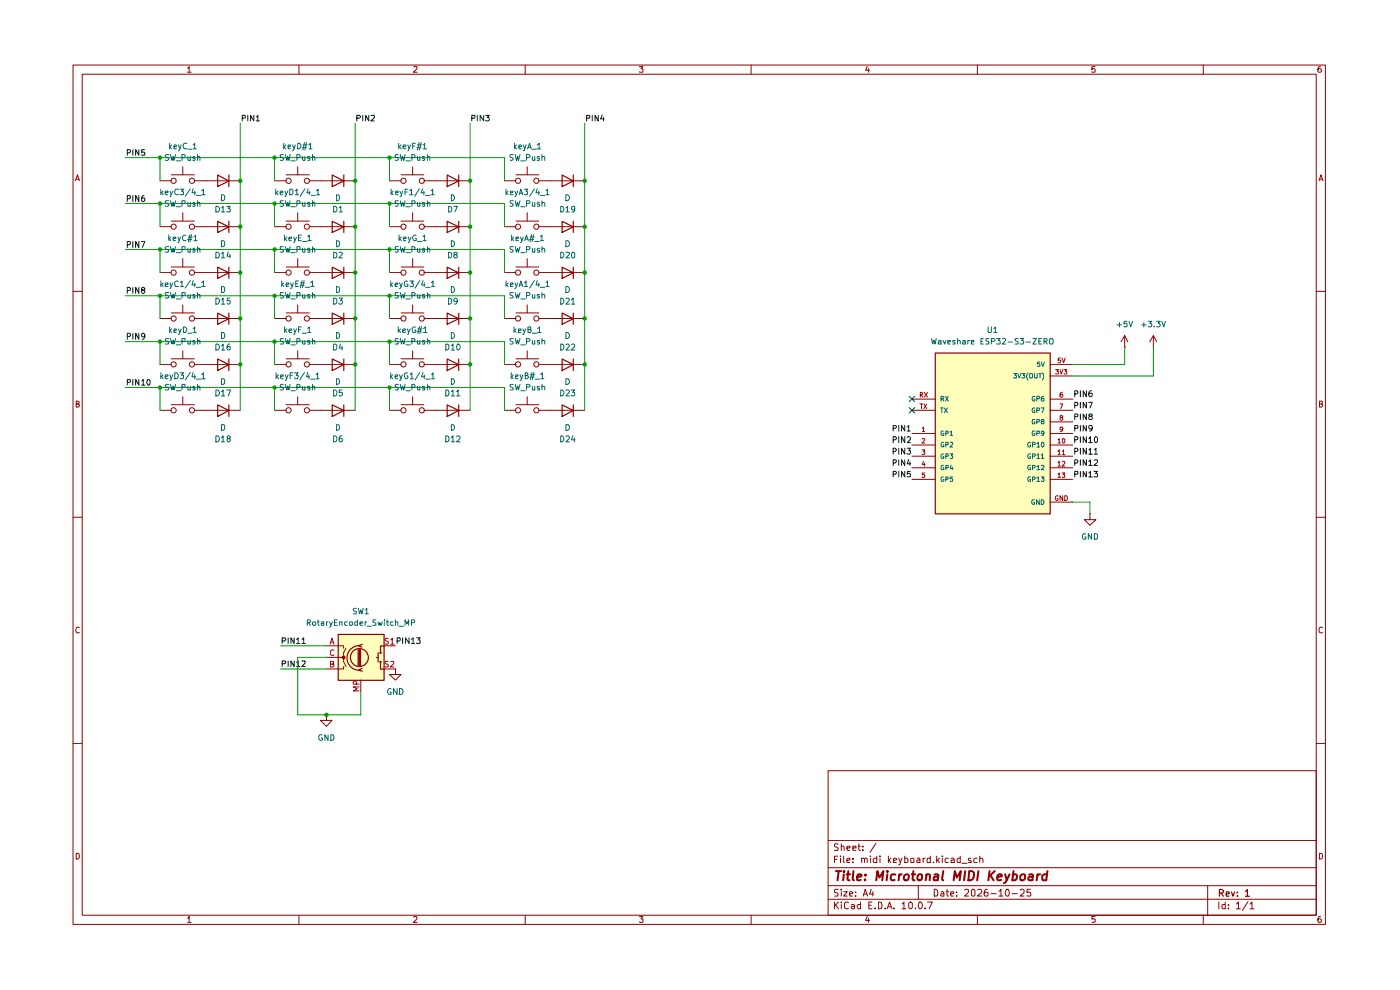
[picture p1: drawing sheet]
<svg xmlns="http://www.w3.org/2000/svg" width="297mm" height="210mm" viewBox="0 0 297 210" stroke-linecap="round" stroke-linejoin="round" font-family="sans-serif">
<g fill="none" stroke="#910000" stroke-width=".21">
<path d="M15.5 13.8h265.7v182.3h-265.7zM17.4 15.7h261.8v178.4h-261.8zM39.8 14.5l.3-.4v1.2M39.8 15.3h.8M63.4 13.8v1.9M87.8 14.2l.6-.1 .1 .4-.8 .8h.8M111.4 13.8v1.9M135.6 14.1h.8l-.4 .5 .4 .1v.5h-.8M159.3 13.8v1.9M184 14.1l-.4 .8h.9M184.2 14.6v.7M207.3 13.8v1.9"/>
<path d="M232.3 14.1h-.7v.6l.2-.1 .5 .1-.1 .6-.6-.1M255.3 13.8v1.9M280.2 14.1l-.5 .1a.94 .94 0 0 0 0 1.1h.5l.1-.1v-.4l-.2-.2h-.3l-.2 .2M16 38.4l.4-1.3 .4 1.3M16.2 38h.6M279.8 38.4l.4-1.3 .5 1.3M279.9 38h.6M15.5 61.8h1.9M279.2 61.8h2M16.2 85.7l.6-.1v-.4l-.6-.1v1.3h.4l.2-.5-.3-.2M279.9 85.7l.6-.1v-.4l-.6-.1v1.3l.6-.1 .1-.4-.3-.2M15.5 109.7h1.9"/>
<path d="M279.2 109.7h2M16.8 133.2l-.2-.2a.65 .65 0 0 0-.5 .6 .65 .65 0 0 0 .5 .7l.2-.1M280.6 133.2l-.3-.2a.65 .65 0 0 0-.5 .6 .65 .65 0 0 0 .5 .7l.3-.1M15.5 157.7h1.9M279.2 157.7h2M175.7 163.5h103.5v30.6h-103.5zM175.7 178.3h103.5M177.8 179.1l-.5-.1-.3 .2v.3l.8 .5-.3 .4-.5-.1M178.5 179.6l.5-.1 .1 .9M178.5 179v1.4M179.7 179.9l.6-.1v-.3h-.6v.2v.6h.6M180.9 179.9l.7-.1-.1-.3h-.6v.8h.6"/>
<path d="M182 179.5h.5M182.2 179v1.2l.3 .2M183 179.5v.2M185.8 178.9l-1.2 1.9M16.2 181a.66 .66 0 0 1 .6 .4 .66 .66 0 0 1-.2 .8h-.4zM39.8 194.8l.3-.4v1.3M39.8 195.7h.8M63.4 194.1v2M87.8 194.6l.4-.2 .3 .4-.8 .9h.8M111.4 194.1v2M135.6 194.4h.8l-.4 .5 .4 .1v.6h-.8M159.3 194.1v2"/>
<path d="M175.7 190.8h103.5M175.7 187.9h103.5M175.7 184.1h103.5M177 191.3v1.5M177 182.3h.5M177.3 191.9l.6 .9M177.7 181.6h-.7v1.4M177.8 188.7h-.7v.6a.53 .53 0 0 1 .6 .2 .53 .53 0 0 1 0 .6h-.7M177.9 191.3l-.9 .9M178.3 181.6v.1M178.3 182v1M178.5 191.3v.2"/>
<path d="M178.5 188.6v.2M178.5 189.1v1M178.5 191.9v.9M179 189.1h.7l-.7 1h.7M179 181.6v1.2l.2 .2M179.7 182.5l.6-.1-.1-.4-.5 .1v.7v.2h.6M180 191.5l-.4-.2-.4 .4v.9l.4 .2 .4-.2M180.3 189.7l.6-.2-.1-.3h-.5v.9h.5M180.6 191.9h.4l.3 .1v.8M180.9 182.9v.1M180.9 182.1v.2M181.3 192.2l-.7 .1v.4h.7"/>
<path d="M181.5 190v.1M181.5 189.2v.1M182.5 191.9h-.4l-.2 .2v.4l.2 .3 .4-.1M182.5 191.3v1.5M182.8 182.2v-.1a.36 .36 0 0 1 .6 .2v.7M182.8 182v1M183 180.3v.1M183.1 190.1l.5-1.5 .5 1.5M183.2 189.7h.7M183.4 182.3l.2-.3 .3 .1 .1 .9M184 194.4l-.4 .8h.9M184.2 194.8v.9"/>
<path d="M184.3 192h.5M184.7 181.6v.1M184.7 182v1M184.8 188.6l-.3 1.1h.8M185 191.3h-.7v1.5h.7M185.2 189.1v1M185.7 192.6v.2M186 181.6v1.4h-.6l-.2-.7a.52 .52 0 0 1 .8-.2M186.3 191.3l.7 .2v1.1l-.3 .2h-.4zM186.7 181.6v.1M186.7 182v1M187.8 192.6v.2"/>
<path d="M188.2 192.8l.5-1.5 .5 1.5M188.4 192.4h.7M188.5 181.6v1.4M188.5 182.5l.5 .5M189 182l-.5 .6M189.6 182.5l.6-.1v-.3h-.6v.9h.6M189.7 192.6v.2M190.7 182l.3 1M191.3 191.8l.5-.5v1.5M191.3 182l-.4 1.4-.2 .1M191.3 192.8h.9M191.9 181.6v1.4h.5l.2-.7-.2-.3-.5 .1"/>
<path d="M192.8 191.6l.3-.3 .4 .3v.9l-.3 .3-.4-.3zM193.2 182.2l.3-.2 .4 .2-.1 .8-.6-.1zM194.2 192.6v.2M194.6 182.1l.4-.1 .2 .3v.7h-.6l-.1-.4 .7-.2M194.8 187.9v2.9M195 191.4l.2-.1a.76 .76 0 0 1 .5 .8 .76 .76 0 0 1-.5 .7 .97 .97 0 0 1-.2-1.4zM195.8 182v1M196.3 192.6v.2M196.3 182l-.5 .3M196.8 191.3h1l-.7 1.5M197.4 181.6v1.4h-.6v-.9h.6M198 182.9v.1"/>
<path d="M198.2 188.6a.8 .8 0 0 1 .8 .6 .8 .8 0 0 1-.3 .9h-.5zM198.7 181.6v1.4M198.9 182.5l.4 .5M199.3 182l-.6 .6M199.6 189.2l.4-.1 .2 .2v.8h-.6v-.4l.6-.2M199.9 181.6v.1M199.9 182v1M200.7 189.1h.5M200.9 188.6v1.3l.1 .2h.2M201.2 182.1l-.5-.1-.2 .3 .1 .6 .6 .1M201.7 189.7l.7-.2-.2-.4h-.4l-.1 .2v.6l.1 .2h.5M201.8 182.1l.4-.1 .2 .3v.7h-.6v-.5l.6-.1"/>
<path d="M202.9 190v.1M202.9 189.2v.1M203.7 181.6v1.4h-.5l-.2-.7 .3-.3 .4 .1M204 183.1h1.1M204.6 188.8l.6-.2 .3 .4-.1 .3-.8 .8h.9M206 182.1a.36 .36 0 0 0-.6 .2l.7 .4-.1 .3h-.6M206.2 188.8l.3-.2 .3 .4v.8l-.1 .3h-.5l-.1-.3zM207.3 182.1l-.5-.1-.2 .3 .2 .7h.5M207.3 194.1v2M207.4 188.8l.2-.2h.3l.4 .5-.1 .2-.9 .8h1M207.9 182.2v-.1a.36 .36 0 0 1 .6 .2v.7M207.9 181.6v1.4"/>
<path d="M209.5 188.6l-.5 .2-.2 1 .2 .3 .5-.1v-.7l-.5-.1-.2 .3M210.2 189.6h1.1M211.9 189.1l.4-.5v1.5M211.9 190.1h.9M213.6 188.6a.89 .89 0 0 1 .3 1.5h-.4l-.2-.5 .1-.6zM214.7 189.6h1.1M216.5 188.8l.2-.2 .5 .1 .1 .6-.9 .8h.9M218.6 188.6h-.7l-.1 .7h.8v.7h-.8M232.3 194.4h-.7v.6h.7v.6h-.7M255.3 194.1v2M256.2 187.9v6.2M258.6 191.3v1.5"/>
<path d="M259.9 191.9h-.7v.7l.3 .2 .4-.1M259.9 191.3v1.5M260.6 192.6v.2M260.6 191.9v.1M262.3 191.8l.4-.5v1.5M262.3 192.8h.8M264.7 191.3l-1.1 1.8M265.2 191.8l.4-.5v1.5M265.2 192.8h.8M279.9 181a.66 .66 0 0 1 .7 .4 .66 .66 0 0 1-.3 .8h-.4zM280.2 194.4a.72 .72 0 0 0-.6 .5 .72 .72 0 0 0 .2 .8l.4-.1a.42 .42 0 0 0 0-.6 .42 .42 0 0 0-.5 0l-.1 .2"/>
</g>
<path d="M258.7 189.4h.8v-.5l-.2-.2h-.6v1.4M259 189.4l.5 .7M260.1 189.7l.7-.2-.1-.2h-.6v.7h.6M261.2 189.2l.4 .9 .3-.9M262.5 190v.1M262.5 189.3v.1M264.2 189.1l.4-.4v1.4M264.2 190.1h.8" fill="none" stroke="#910000" stroke-width=".25"/>
<g fill="none" stroke="#910000" stroke-width=".42">
<path d="M177.3 184.8h1.1M177.9 184.8l-.2 1.9M179 185.5l-.1 1.2M179.1 184.8l-.2 .1 .1 .1 .1-.2-.1 .2M179.6 185.5h.8M180 184.8l-.2 1.7 .4 .2M181.1 184.8l-.2 1.7 .2 .2M181.8 186.1l.9-.2v-.4h-.5l-.3 .2-.1 .9h.8M183.5 186.6v.1M183.6 185.5v.2M185.9 186.7l.2-1.9 .5 1.3 .8-1.3-.2 1.9M188.3 184.8v.2"/>
<path d="M188.3 185.5l-.2 1.2M189.9 185.5h-.7l-.3 .8 .4 .4 .5-.1M190.8 185.5l-.2 1.2M191.3 185.5l-.6 .3M191.8 185.8l.4-.3h.5l.1 .3-.1 .5a.52 .52 0 0 1-.5 .4 .52 .52 0 0 1-.5-.4zM193.4 185.5h.8M193.8 184.8l-.2 1.7 .4 .2M194.8 185.6l.2-.1 .6 .1v.7l-.4 .4a.46 .46 0 0 1-.6-.4zM196.5 185.6l.3-.1h.4v1.2M196.6 185.5l-.2 1.2M198.2 185.5h.8l-.1 1.2M199 185.9l-.8 .2-.1 .1v.4h.8"/>
<path d="M200.1 184.8l-.2 1.7 .2 .2M202.3 186.7l.3-1.9 .4 1.3 .8-1.3-.2 1.9M204.8 184.8l-.3 1.9M205.6 184.8l.8 .1a1.13 1.13 0 0 1 .1 1.2 1.13 1.13 0 0 1-1.1 .6zM207.6 184.8l-.3 1.9M209.9 184.8l-.2 1.9M210.1 185.6l.7 1.1M211 184.8l-1.2 1.1M211.6 186.1l1-.2-.1-.4a.6 .6 0 0 0-.9 .2v.9h.8M213.2 185.5l.4 1.2M214.2 185.5l-.9 1.7-.3 .1M214.8 185.5a.6 .6 0 0 1 1 .3l-.2 .8-.3 .1-.5-.1"/>
<path d="M215 184.8l-.2 1.9M216.4 185.8a.63 .63 0 0 1 1.1-.2v.7a.6 .6 0 0 1-1.1 .3zM218.3 185.5h.8l-.1 1.2M219.2 185.9l-.7 .1-.4 .2v.3l.3 .2 .7-.1M220.1 185.5l-.2 1.2M220.7 185.5h-.4l-.2 .3M222.1 185.5a.72 .72 0 0 0-1 .3l.1 .8h.8M222.2 184.8l-.2 1.9"/>
</g>
<g fill="#ffb">
<path d="M71.7 134.5h9.7v9.8h-9.7z"/>
<path d="M198.4 74.8h24.4v34.2h-24.4z"/>
</g>
<g fill="none" stroke="#910000" stroke-width=".21">
<path d="M58.2 67.6h2.5M58.2 77.3h2.5M60.7 66.4h4.9M60.7 76.1h4.9M63.2 64.7v1.7M63.2 74.4v1.7M65.6 67.6h9.8M65.6 77.3h2.4M71.7 137h1.2v.5M71.7 139.4h1.2v1l.5 1M73.4 137.5l-.5 .9v1h-.5M69.3 151.6v1.2h1.1l-1.1 1.3-1.3-1.3h1.3"/>
<path d="M69.3 151.6h.1M72.9 141.4v.5h-1.2M83.9 141.9v1.2h1.2l-1.2 1.2-1.3-1.2h1.3M83.9 141.9h.1"/>
<circle cx="61.2" cy="77.3" r=".55"/>
<circle cx="61.2" cy="67.6" r=".55"/>
<circle cx="65.1" cy="77.3" r=".55"/>
<circle cx="65.1" cy="67.6" r=".55"/>
</g>
<path d="M70.5 66.4l2.4 1.2-2.4 1.2zM72.9 66.4v2.4M71.8 134.6h9.7v9.7h-9.7z" fill="none" stroke="#910000" stroke-width=".25"/>
<g fill="none" stroke="#0f0f0f" stroke-width=".21">
<path d="M59.9 136h.5l.2-.3-.1-.3-.6-.1v1.2M61.1 135.3v1.2M62.4 135.3v1.2l-.7-1.2v1.2M62.9 135.6l.3-.3v1.2M62.9 136.5h.7M64.1 135.6l.3-.3v1.2M64.1 136.5h.7M84.2 136h.5l.2-.2v-.4l-.7-.1v1.2M85.4 135.3v1.2M86.8 135.3v1.2l-.8-1.2v1.2M87.3 135.6l.3-.3v1.2M87.3 136.5h.7"/>
<path d="M88.4 135.3h.8l-.5 .4 .5 .3v.3l-.2 .2-.6-.1M59.9 140.8l.6-.1 .1-.3-.2-.2h-.5v1.2M61.1 140.2v1.2M62.4 140.2v1.2l-.7-1.2v1.2M62.9 140.5l.3-.3v1.2M62.9 141.4h.7M64.1 140.3l.6-.1 .1 .3-.8 .9h.8"/>
</g>
<path d="M72.7 139.2h.4v.5h-.4z" fill="#910000"/>
<g fill="none" stroke="#910000" stroke-width=".21">
<path d="M33.9 38.4h2.4M36.3 37.1h4.9M38.8 35.4v1.7M41.2 38.4h9.8M58.2 38.4h2.5M60.7 37.1h4.9M63.2 35.4v1.7M65.6 38.4h9.8M82.6 38.4h2.5M85.1 37.1h4.8M87.5 35.4v1.7M89.9 38.4h9.8"/>
<path d="M107 38.4h2.5M109.5 37.1h4.8M111.8 35.4v1.7M114.3 38.4h9.7M33.9 48.1h2.4M33.9 57.8h2.4M36.3 46.9h4.9M36.3 56.6h4.9M38.8 45.1v1.8M38.8 54.9v1.7M41.2 48.1h9.8M41.2 57.8h9.8"/>
<path d="M58.2 48.1h2.5M58.2 57.8h2.5M60.7 46.9h4.9M60.7 56.6h4.9M63.2 45.1v1.8M63.2 54.9v1.7M65.6 48.1h9.8M65.6 57.8h9.8M82.6 48.1h2.5M82.6 57.8h2.5M85.1 46.9h4.8M85.1 56.6h4.8"/>
<path d="M87.5 45.1v1.8M87.5 54.9v1.7M89.9 48.1h9.8M89.9 57.8h9.8M107 48.1h2.5M107 57.8h2.5M109.5 46.9h4.8M109.5 56.6h4.8M111.8 45.1v1.8M111.8 54.9v1.7M114.3 48.1h9.7M114.3 57.8h9.7"/>
<path d="M33.9 77.3h2.4M33.9 67.6h2.4M36.3 66.4h4.9M36.3 76.1h4.9M38.8 64.7v1.7M38.8 74.4v1.7M41.2 77.3h9.8M41.2 67.6h9.8M68 77.3h7.4M82.6 77.3h2.5M82.6 67.6h2.5M85.1 66.4h4.8"/>
<path d="M85.1 76.1h4.8M87.5 64.7v1.7M87.5 74.4v1.7M89.9 77.3h9.8M89.9 67.6h9.8M107 77.3h2.5M107 67.6h2.5M109.5 66.4h4.8M109.5 76.1h4.8M111.8 64.7v1.7M111.8 74.4v1.7M114.3 77.3h9.7"/>
<path d="M114.3 67.6h9.7M222.8 77.3h4.8M222.8 79.8h4.8M238.6 73.7h.1M238.6 71.2l-.8 1.3M238.6 71.2l.7 1.3M238.6 71.2v2.5M244.7 73.7h.1M244.7 71.2l-.8 1.3M244.7 71.2l.7 1.3M244.7 71.2v2.5M33.9 87h2.4"/>
<path d="M36.3 85.8h4.9M38.8 84.2v1.6M41.2 87h9.8M58.2 87h2.5M60.7 85.8h4.9M63.2 84.2v1.6M65.6 87h9.8M82.6 87h2.5M85.1 85.8h4.8M87.5 84.2v1.6M89.9 87h9.8M107 87h2.5"/>
<path d="M109.5 85.8h4.8M111.8 84.2v1.6M114.3 87h9.7M193.5 87h4.9M193.5 91.9h4.9M193.5 94.4h4.9M193.5 96.8h4.9M193.5 99.2h4.9M193.5 84.7h4.9M222.8 87h4.8M222.8 91.9h4.8M222.8 94.4h4.8"/>
<path d="M222.8 96.8h4.8M222.8 99.2h4.8M222.8 84.7h4.8M222.8 89.5h4.8M193.5 101.7h4.9M222.8 101.7h4.8M222.8 106.5h4.8M231.2 109v1.2h1.3l-1.3 1.2-1.2-1.2h1.2M231.2 109h.1M69.3 137h2.4M69.3 139.4h2.4M72.7 139.2h.4v.5h-.4z"/>
<path d="M81.4 137h2.5M69.3 141.9h2.4M76.5 144.3v2.4M81.4 141.9h2.5"/>
<circle cx="36.8" cy="38.4" r=".55"/>
<circle cx="40.7" cy="38.4" r=".55"/>
<circle cx="61.2" cy="38.4" r=".55"/>
<circle cx="65.1" cy="38.4" r=".55"/>
<circle cx="85.6" cy="38.4" r=".55"/>
<circle cx="89.5" cy="38.4" r=".55"/>
<circle cx="109.9" cy="38.4" r=".55"/>
<circle cx="113.8" cy="38.4" r=".55"/>
<circle cx="36.8" cy="48.1" r=".55"/>
<circle cx="36.8" cy="57.8" r=".55"/>
<circle cx="40.7" cy="48.1" r=".55"/>
<circle cx="40.7" cy="57.8" r=".55"/>
<circle cx="61.2" cy="57.8" r=".55"/>
<circle cx="61.2" cy="48.1" r=".55"/>
<circle cx="65.1" cy="57.8" r=".55"/>
<circle cx="65.1" cy="48.1" r=".55"/>
<circle cx="85.6" cy="57.8" r=".55"/>
<circle cx="85.6" cy="48.1" r=".55"/>
<circle cx="89.5" cy="48.1" r=".55"/>
<circle cx="89.5" cy="57.8" r=".55"/>
<circle cx="109.9" cy="57.8" r=".55"/>
<circle cx="109.9" cy="48.1" r=".55"/>
<circle cx="113.8" cy="48.1" r=".55"/>
<circle cx="113.8" cy="57.8" r=".55"/>
<circle cx="36.8" cy="77.3" r=".55"/>
<circle cx="36.8" cy="67.6" r=".55"/>
<circle cx="40.7" cy="67.6" r=".55"/>
<circle cx="40.7" cy="77.3" r=".55"/>
<circle cx="85.6" cy="77.3" r=".55"/>
<circle cx="85.6" cy="67.6" r=".55"/>
<circle cx="89.5" cy="67.6" r=".55"/>
<circle cx="89.5" cy="77.3" r=".55"/>
<circle cx="109.9" cy="67.6" r=".55"/>
<circle cx="109.9" cy="77.3" r=".55"/>
<circle cx="113.8" cy="67.6" r=".55"/>
<circle cx="113.8" cy="77.3" r=".55"/>
<circle cx="36.8" cy="87" r=".55"/>
<circle cx="40.7" cy="87" r=".55"/>
<circle cx="61.2" cy="87" r=".55"/>
<circle cx="65.1" cy="87" r=".55"/>
<circle cx="85.6" cy="87" r=".55"/>
<circle cx="89.5" cy="87" r=".55"/>
<circle cx="109.9" cy="87" r=".55"/>
<circle cx="113.8" cy="87" r=".55"/>
</g>
<g fill="none" stroke="#910000" stroke-width=".25">
<path d="M46.2 37.1l2.4 1.3-2.4 1.2zM48.6 37.1v2.5M70.5 37.1l2.4 1.3-2.4 1.2zM72.9 37.1v2.5M94.9 37.1l2.4 1.3-2.4 1.2zM97.3 37.1v2.5M119.2 37.1l2.4 1.3-2.4 1.2zM121.6 37.1v2.5M46.2 56.7l2.4 1.2-2.4 1.2zM46.2 46.9l2.4 1.2-2.4 1.2zM48.6 46.9v2.4M48.6 56.7v2.4"/>
<path d="M70.5 56.7l2.4 1.2-2.4 1.2zM70.5 46.9l2.4 1.2-2.4 1.2zM72.9 46.9v2.4M72.9 56.7v2.4M94.9 56.7l2.4 1.2-2.4 1.2zM94.9 46.9l2.4 1.2-2.4 1.2zM97.3 46.9v2.4M97.3 56.7v2.4M119.2 56.7l2.4 1.2-2.4 1.2zM119.2 46.9l2.4 1.2-2.4 1.2zM121.6 46.9v2.4M121.6 56.7v2.4"/>
<path d="M46.2 66.4l2.4 1.2-2.4 1.2zM46.2 76.2l2.4 1.1-2.4 1.3zM48.6 66.4v2.4M48.6 76.2v2.4M70.5 76.2l2.4 1.1-2.4 1.3zM72.9 76.2v2.4M94.9 66.4l2.4 1.2-2.4 1.2zM94.9 76.2l2.4 1.1-2.4 1.3zM97.3 66.4v2.4M97.3 76.2v2.4M119.2 66.4l2.4 1.2-2.4 1.2zM119.2 76.2l2.4 1.1-2.4 1.3z"/>
<path d="M121.6 66.4v2.4M121.6 76.2v2.4M198.4 74.9h24.4v34.1h-24.4zM46.2 85.9l2.4 1.2-2.4 1.2zM48.6 85.9v2.4M70.5 85.9l2.4 1.2-2.4 1.2zM72.9 85.9v2.4M94.9 85.9l2.4 1.2-2.4 1.2zM97.3 85.9v2.4M119.2 85.9l2.4 1.2-2.4 1.2zM121.6 85.9v2.4M76 137.8v3.4"/>
<path d="M76.2 136.9a2.62 2.62 0 0 0-2.6 2.7 2.62 2.62 0 0 0 2.6 2.6M76.2 137.8v3.4M76.5 137.8v3.4M76.8 136.7l-.7 .2 .6 .4M79.9 139.5h.3M80.2 138.5v1.9M80.7 138.4l.2 .1-.1 .1-.2-.1zM81.5 137h-.8v1.5M76.7 141.8l-.6 .4 .7 .2M80.7 140.3l.2 .1-.1 .1-.2-.1zM80.7 140.4v1.5h.8"/>
<circle cx="76.2" cy="139.5" r="1.91"/>
</g>
<g fill="none" stroke="#b90000" stroke-width=".21">
<path d="M223.9 78.4h.6l-.3 .3 .3 .1v.4h-.6M224.9 78.4l.2 .9 .4-.9M225 75.9h-.5l-.1 .6 .6-.1v.5h-.6M225.3 75.9l.3 1.1 .4-1.1M225.7 78.4h.6l-.3 .3 .3 .1v.4h-.6M195.2 85.7h.5M195.2 83.7h.5v-.3l-.1-.2h-.4v1M195.4 83.7l.3 .5M195.5 85.7v1M195.6 95.4h.6l-.3 .4 .3 .1v.4h-.6M195.7 90.8l.2-.2v.9M195.7 93.1l.4-.1 .1 .4-.6 .6h.6"/>
<path d="M195.7 91.5h.5M195.9 97.9l-.2 .6h.6M196 85.7l.6 1M196.1 98.2v.7M196.1 83.2l.7 1M196.6 85.7l-.6 1M196.8 83.2l-.7 1M224.4 93.3l.3-.3v1M224.4 95.8l.3-.4v1M224.4 98.1l.3-.2v1M224.4 94h.6M224.4 96.4h.6"/>
<path d="M224.4 98.9h.6M224.9 85.7h.6l-.5 1M225 88.6l-.1-.2 .1-.3 .5 .2-.1 .2-.4 .1a.32 .32 0 0 0 .1 .5 .32 .32 0 0 0 .4-.4l-.3-.1M225.4 83.2l-.4 .1-.1 .8 .1 .1 .5-.1-.1-.5h-.4l-.1 .2M225.4 95.8l.2-.4v1M225.4 98h.5v.3l-.6 .6h.6M225.4 96.4h.5M225.5 91l-.3 .2-.3-.2 .1-.4 .4 .1a.64 .64 0 0 1-.2 .8h-.2M225.5 93l.4 .2v.6l-.2 .2h-.2l-.1-.2zM196.2 100.3h-.5v.5h.5l-.1 .5-.4-.1M224.4 100.6l.3-.3v1M224.4 105.2a.45 .45 0 0 0-.6 .5 .45 .45 0 0 0 .6 .4v-.4h-.1"/>
<path d="M224.4 101.3h.6M225.3 100.3h.6l-.4 .4 .4 .1v.4h-.6M225.5 105.2v1l-.6-1v1M225.9 105.2a.52 .52 0 0 1 .6 .5 .52 .52 0 0 1-.6 .5zM70 136.6l.4-1.2 .5 1.2M70.2 136.2h.6M70.9 137.9l-.4-.1-.4 .3v.7l.3 .2 .5-.1M82.4 135.5h-.6a.57 .57 0 0 0 .6 .6v.4l-.2 .1h-.5M82.9 135.7l.3-.3v1.2M82.9 136.6h.7M70.1 140.9l.6-.1v-.5h-.6v1.2l.7-.1 .1-.3-.4-.2M75.6 145.1v-.4l-.2-.3-.5 .3v.4h1.3"/>
<path d="M76.2 145.7h-1.3l.9 .4-.9 .5h1.3M82.4 140.3h-.5l-.2 .2 .3 .4 .4 .2v.3h-.7M82.9 140.4l.6-.1 .1 .3-.8 .9h.8"/>
</g>
<g fill="none" stroke="#0f0f0f" stroke-width=".21">
<path d="M27 32.4l.6-.1v-.5l-.6-.1v1.2M28.2 31.7v1.2M29.5 31.7v1.2l-.7-1.2v1.2M30.6 31.7h-.5v.6h.5l.1 .1v.4l-.1 .1-.5-.1M51.4 25.1h.5l.2-.2-.2-.4h-.5v1.2M52.6 24.5v1.2M53.8 24.5v1.2l-.6-1.2v1.2M54.4 24.8l.3-.3v1.2M54.4 25.7h.6M75.7 25.1h.6l.2-.2-.1-.3-.7-.1v1.2M77 24.5v1.2M78.2 24.5v1.2l-.6-1.2v1.2"/>
<path d="M78.7 24.6l.6-.1 .1 .5-.7 .7h.7M100.1 25.1h.6l.1-.5-.7-.1v1.2M101.3 24.5v1.2M102.6 24.5v1.2l-.7-1.2v1.2M103 24.5h.8l-.4 .4 .3 .1v.6h-.7M124.5 25.1h.5v-.6h-.5v1.2M125.6 24.5v1.2M126.9 24.5v1.2l-.7-1.2v1.2M127.8 24.4l-.4 .8h.8M128 24.9v.8M27 51.9l.6-.1v-.5l-.6-.1v1.3M27 42.2l.6-.1v-.5l-.6-.1v1.3"/>
<path d="M28.2 41.5v1.3M28.2 51.2v1.3M29.5 51.2v1.3l-.7-1.3v1.3M29.5 41.5v1.3l-.7-1.3v1.3M30 51.2h.7l-.5 1.3M30.6 41.5l-.4 .1-.1 .2v.8l.4 .2 .2-.3v-.3l-.1-.2h-.5v.2M27 61.6l.6-.1v-.5h-.6v1.2M27 71.4l.6-.1v-.5l-.6-.1v1.3M28.2 61v1.2M28.2 70.7v1.3M29.5 61v1.2l-.7-1.2v1.2M29.5 70.7v1.3l-.7-1.3v1.3"/>
<path d="M30.2 61.5l-.1-.4 .4-.1 .2 .3-.2 .2-.4 .1v.5l.1 .1h.3l.2-.2v-.3l-.2-.2M30.7 71.3l-.1 .2h-.5v-.6l.4-.2 .2 .2-.1 .9-.5 .2M27 81.1l.6-.1v-.5h-.6v1.2M28.2 80.5v1.2M29.5 80.5v1.2l-.7-1.2v1.2M30.1 80.9l.3-.4v1.2M30.1 81.7h.6M31.3 80.5h.4l.1 .2v.7l-.1 .2a.6 .6 0 0 1-.6-.4 .6 .6 0 0 1 .2-.7zM189.5 98.2h.4l.3-.2-.1-.4-.6-.1v1.2M189.5 95.8h.4l.3-.5-.3-.2h-.4v1.2M189.5 93.3l.6-.1 .1-.3-.3-.3h-.4v1.3M189.5 90.8h.5l.2-.4-.2-.1h-.5v1.1"/>
<path d="M190.7 90.3v1.1M190.7 92.6v1.3M190.7 95.1v1.2M190.7 97.5v1.2M190.7 100v1.2M191.9 100v1.2l-.6-1.2v1.2M191.9 97.5v1.2l-.6-1.2v1.2M191.9 95.1v1.2l-.6-1.2v1.2M191.9 92.6v1.3l-.6-1.3v1.3M191.9 90.3v1.1l-.6-1.1v1.1M192.4 95.1h.7l-.3 .5 .3 .1v.5l-.1 .1h-.4l-.2-.1M192.4 92.8l.2-.2h.4l.1 .2v.4l-.7 .7h.7"/>
<path d="M192.4 90.6l.4-.3v1.1M192.4 91.4h.7M192.8 97.4l-.4 1h.8M193 98v.7M193.1 100h-.6l-.1 .6 .2-.2h.4l.1 .2v.5h-.7M228 93.3l.6-.1v-.5l-.6-.1v1.3M228 88.4h.6v-.5l-.6-.1v1.2M228 90.8h.6v-.5h-.6v1.1M228 86l.6-.1v-.5l-.6-.1v1.2M228 83.6l.6-.1v-.5l-.6-.1v1.3M228 95.8l.6-.1v-.5l-.6-.1v1.2M228 98.2l.6-.1v-.5l-.6-.1v1.2"/>
<path d="M229.2 82.9v1.3M229.2 85.3v1.2M229.2 87.8v1.2M229.2 90.3v1.1M229.2 92.6v1.3M229.2 95.1v1.2M229.2 97.5v1.2M229.2 100v1.2M230.5 92.6v1.3l-.7-1.3v1.3M230.5 87.8v1.2l-.7-1.2v1.2M230.5 90.3v1.1l-.7-1.1v1.1M230.5 85.3v1.2l-.7-1.2v1.2"/>
<path d="M230.5 82.9v1.3l-.7-1.3v1.3M230.5 95.1v1.2l-.7-1.2v1.2M230.5 97.5v1.2l-.7-1.2v1.2M230.5 100v1.2l-.7-1.2v1.2M231 93l.3-.4v1.3M231 85.3h.7l-.5 1.2M231 95.4h.1l.2-.3v1.2M231 97.9l.3-.4v1.2M231 93.9h.7M231 96.3h.7M231 98.7h.7M231.2 88.3l-.2-.2 .2-.3 .4 .1v.3a.48 .48 0 0 0-.5 .2 .48 .48 0 0 0 0 .6h.5l.1-.2v-.2l-.2-.3"/>
<path d="M231.6 82.9l-.5 .2-.1 .8 .2 .3h.3l.2-.3-.1-.5h-.5l-.1 .2M231.7 90.8l-.2 .2h-.3l-.2-.2v-.4l.1-.1h.5a.94 .94 0 0 1 0 1.1h-.5M232.1 100h.7l-.4 .4 .4 .2v.5h-.7M232.2 95.4l.3-.3v1.2M232.2 97.6h.6v.4l-.7 .7h.7M232.2 96.3h.6M232.4 92.6l.4 .3v.7l-.2 .3a.75 .75 0 0 1-.2-1.3zM189.5 100.6h.5l.2-.4-.2-.2h-.5v1.2M228 100.6h.6v-.6h-.6v1.2M231 100.3l.3-.3v1.2M231 101.2h.7"/>
</g>
<g fill="none" stroke="#006665" stroke-width=".21">
<path d="M215.1 79.2h.5l-.3 .4 .3 .2v.4l-.5-.1M215.9 79.2l.3 1 .4-1M216.7 79.2h.7l-.3 .4 .3 .2v.2l-.1 .2-.6-.1M218.1 79.1a1.02 1.02 0 0 0 0 1.5M218.4 79.3h.6l-.1 .9-.5-.1zM219.5 79.2v1h.5v-1M220.4 79.2h.5M220.6 76.8h-.5l-.1 .4 .5-.1 .1 .3v.3l-.6-.1M220.6 79.2v1M220.9 76.8l.3 .9 .4-.9M221.1 79.1l.3 .4v.7l-.3 .4M199.6 86.5h.5"/>
<path d="M199.6 84.6h.5l.1-.4-.1-.1h-.5v1M199.8 86.5v1M199.9 84.6l.3 .5M200.1 91.4h-.3l-.2 .2v.5l.2 .3 .4-.1v-.4h-.1M200.1 93.9l-.1-.1-.4 .3v.5l.4 .2 .2-.1v-.3h-.1M200.1 96.3h-.1l-.4 .2v.5l.4 .3 .2-.1v-.3h-.1M200.1 98.7h-.3l-.2 .3v.5l.2 .1h.4v-.4h-.1M200.3 86.5l.7 1M200.6 84.1l.6 1M200.7 91.9h.5l-.1-.5h-.4v1M200.7 94.3h.4l.1-.4-.5-.1v1M200.7 96.8h.4l.1-.5h-.5v1"/>
<path d="M200.7 99.2l.5-.1-.1-.4h-.4v.9M201 86.5l-.7 1M201.2 84.1l-.6 1M201.5 96.3h.6l-.3 .4 .3 .1v.4h-.6M201.6 91.7l.2-.3v1M201.6 93.9h.5v.3l-.6 .6h.6M201.6 92.4h.5M201.8 98.6l-.2 .8h.6M202 99.1v.5M218.6 93.9a.45 .45 0 0 0-.6 .4 .45 .45 0 0 0 .6 .4v-.3h-.2M218.6 96.3a.45 .45 0 0 0-.6 .5 .45 .45 0 0 0 .6 .4v-.3h-.2M218.6 98.7h-.4l-.1 .2-.1 .3 .2 .4h.4v-.4h-.2"/>
<path d="M219 94.3h.5v-.4l-.5-.1v1M219 96.8h.5l.1-.4-.1-.1h-.5v1M219 99.2h.5l.1-.1-.1-.4h-.5v.9M219.5 84.2a.45 .45 0 0 0-.6 .4 .45 .45 0 0 0 .6 .4v-.3h-.1M219.5 86.6a.45 .45 0 0 0-.6 .4 .45 .45 0 0 0 .6 .5v-.4h-.1M219.5 89l-.5 .1-.1 .4 .2 .4h.4v-.4h-.1M219.5 91.4l-.5 .1-.1 .4 .2 .5h.4v-.5h-.1M220 84.6h.5l.1-.4-.2-.1h-.4v1M220 87h.5l.1-.3-.2-.2h-.4v1M220 89.5h.4l.2-.2-.1-.3h-.5v.9M220 91.9h.5v-.5h-.5v1M220 94.1l.3-.3v1"/>
<path d="M220 96.5l.3-.2v1M220 99l.3-.3v.9M220 94.8h.6M220 97.3h.6M220 99.6h.6M220.9 86.5h.6l-.4 1M220.9 96.5l.2-.2v1M220.9 98.8l.5-.1 .1 .2-.6 .7h.6M220.9 97.3h.6M221 93.9a.38 .38 0 0 1 .4 .1 .38 .38 0 0 1 .1 .4l-.3 .4a.58 .58 0 0 1-.2-.9zM221.1 89.4l-.2-.2 .1-.2h.4l.1 .2-.6 .4 .1 .3h.4l.1-.3-.2-.2M221.4 84.1h-.3a.7 .7 0 0 0 0 1l.4-.2v-.2l-.1-.2h-.4l-.1 .2"/>
<path d="M221.5 91.9l-.4 .1-.2-.1 .1-.5h.4l.1 .2-.2 .8h-.3M200.1 101.2h-.3l-.2 .1v.6l.2 .2 .4-.1v-.3h-.1M200.7 101.7l.5-.1-.1-.4h-.4v.9M202.1 101.2h-.5v.4h.5l-.1 .5-.4-.1M218.6 101.2l-.5 .1-.1 .4 .2 .4h.4v-.4h-.2M219 101.7h.5l.1-.2-.1-.3h-.5v.9M219.5 106.1a.45 .45 0 0 0-.6 .4 .45 .45 0 0 0 .6 .4v-.3h-.2M220 101.4l.3-.2v.9M220 102.1h.6M220.5 106v1l-.6-1v1M220.9 101.2h.6l-.4 .3 .4 .2-.1 .4-.5-.1M220.9 106a.52 .52 0 0 1 .6 .5 .52 .52 0 0 1-.6 .5z"/>
</g>
<g fill="none" stroke="#090" stroke-width=".21">
<path d="M26.6 33.4h80.4v5M33.9 33.4v5M51 26.2v60.8M58.2 33.4v5M75.4 26.2v60.8M82.6 33.4v5M99.7 26.2v60.8M124 26.2v60.8M26.6 43.2h80.4v4.9M26.6 52.9h80.4v4.9M33.9 43.2v4.9M33.9 52.9v4.9"/>
<path d="M58.2 43.2v4.9M58.2 52.9v4.9M82.6 43.2v4.9M82.6 52.9v4.9M26.6 62.7h80.4v4.9M26.6 72.5h80.4v4.8M33.9 62.7v4.9M33.9 72.5v4.8M58.2 62.7v4.9M58.2 72.5v4.8M82.6 62.7v4.9M82.6 72.5v4.8"/>
<path d="M238.6 73.7v3.6h-11M244.7 73.7v6.1h-17.1M26.6 82.2h80.4v4.8M33.9 82.2v4.8M58.2 82.2v4.8M82.6 82.2v4.8M227.6 106.5h3.6v2.5M59.5 137h9.8M69.3 139.4h-6.1v12.2h13.3v-4.9M59.5 141.9h9.8"/>
</g>
<path d="M192.9 86.4l1.2 1.2M192.9 84.1l1.2 1.1M194.1 86.4l-1.2 1.2M194.1 84.1l-1.2 1.1" fill="none" stroke="#00008a" stroke-width=".21"/>
<g fill="#090">
<circle cx="82.6" cy="72.5" r=".47"/>
<circle cx="75.3" cy="67.6" r=".47"/>
<circle cx="75.3" cy="57.8" r=".47"/>
<circle cx="75.3" cy="77.3" r=".47"/>
<circle cx="69.3" cy="151.6" r=".47"/>
<circle cx="82.6" cy="82.2" r=".47"/>
<circle cx="33.9" cy="52.9" r=".47"/>
<circle cx="33.9" cy="33.4" r=".47"/>
<circle cx="33.9" cy="43.2" r=".47"/>
<circle cx="51" cy="67.6" r=".47"/>
<circle cx="58.2" cy="62.7" r=".47"/>
<circle cx="58.2" cy="52.9" r=".47"/>
<circle cx="33.9" cy="62.7" r=".47"/>
<circle cx="51" cy="57.8" r=".47"/>
<circle cx="51" cy="48.1" r=".47"/>
<circle cx="51" cy="38.4" r=".47"/>
<circle cx="58.2" cy="33.4" r=".47"/>
<circle cx="58.2" cy="43.2" r=".47"/>
<circle cx="82.6" cy="43.2" r=".47"/>
<circle cx="75.3" cy="38.4" r=".47"/>
<circle cx="75.3" cy="48.1" r=".47"/>
<circle cx="82.6" cy="52.9" r=".47"/>
<circle cx="82.6" cy="33.4" r=".47"/>
<circle cx="82.6" cy="62.7" r=".47"/>
<circle cx="99.7" cy="57.8" r=".47"/>
<circle cx="99.7" cy="48.1" r=".47"/>
<circle cx="124" cy="38.4" r=".47"/>
<circle cx="99.7" cy="38.4" r=".47"/>
<circle cx="124" cy="48.1" r=".47"/>
<circle cx="124" cy="57.8" r=".47"/>
<circle cx="33.9" cy="72.5" r=".47"/>
<circle cx="58.2" cy="72.5" r=".47"/>
<circle cx="58.2" cy="82.2" r=".47"/>
<circle cx="51" cy="77.3" r=".47"/>
<circle cx="33.9" cy="82.2" r=".47"/>
<circle cx="99.7" cy="67.6" r=".47"/>
<circle cx="124" cy="67.6" r=".47"/>
<circle cx="124" cy="77.3" r=".47"/>
<circle cx="99.7" cy="77.3" r=".47"/>
</g>
<g fill="none" stroke="#006665" stroke-width=".21">
<path d="M35.8 32.8h-.5l-.3 .2 .2 .4 .6 .3-.2 .3-.6-.1M36 30.4v1.2M36.1 31.2l.3 .4M36.1 32.8l.4 1.2 .2-.8 .2 .8 .4-1.2M36.4 30.7l-.4 .5M36.9 31.2l.5-.1v-.3h-.5v.7h.5M37.4 34.1h1M37.8 30.7l.4 .9M38.4 30.7l-.2 .9-.4 .4M38.6 33.4h.7v-.5l-.2-.1h-.5v1.2M39.6 30.5l-.5-.1a.61 .61 0 0 0-.2 .8 .61 .61 0 0 0 .7 .3M39.9 33.2v.7l.3 .1 .2-.1"/>
<path d="M39.9 31.7h.8M40.4 33.2v.8M41 30.7l.3-.3v1.2M41 31.6h.7M41.3 33.3l-.2-.1-.2 .2 .5 .5-.2 .1-.3-.1M41.9 33.4l.2-.2 .3 .1v.7M41.9 32.8v1.2M60.1 32.8h-.4l-.3 .2 .1 .4 .6 .1v.4l-.2 .1-.5-.1M60.2 30.4v1.2M60.3 31.2l.3 .4M60.5 32.8l.4 1.2 .1-.8 .3 .8 .2-1.2M60.6 30.7l-.4 .5"/>
<path d="M61.1 31.2l.5-.1v-.3h-.5v.7h.5M61.7 34.1h1M62.1 30.7l.3 .9M62.7 30.7l-.3 .9-.3 .4M63 33.4h.6v-.6h-.6v1.2M63.2 30.4h.4a.66 .66 0 0 1 .2 .7 .66 .66 0 0 1-.6 .5zM64.2 33.2v.7l.1 .1 .4-.1M64.2 31.3h.8M64.3 30.7h.9M64.6 30.2l-.3 1.6M64.7 33.2v.8M65 30.2l-.3 1.6"/>
<path d="M65.5 30.7l.4-.3v1.2M65.5 31.6h.7M65.7 33.3h-.4v.2l.3 .1 .2 .3-.2 .1-.3-.1M66.3 33.4l.2-.2 .3 .2v.6M66.3 32.8v1.2M84.5 32.8h-.6v.6l.5 .1 .1 .3-.3 .2-.4-.1M84.6 30.4v1.2M84.7 31.2l.4 .4M84.9 32.8l.3 1.2 .2-.8 .3 .8 .2-1.2M85.1 30.7l-.5 .5M85.5 31.2l.6-.1v-.3l-.4-.1-.2 .3v.4l.2 .2 .4-.1M86.1 34.1h.9"/>
<path d="M86.5 30.7l.3 .9M87.1 30.7l-.4 1.2-.2 .1M87.4 33.4h.6l.1-.4-.3-.2h-.4v1.2M87.5 31h.5M88.1 30.4h-.6v1.2M88.5 31.3h.8M88.6 33.2v.7l.1 .1 .4-.1M88.6 30.7h.8M88.9 30.2l-.3 1.6M89.1 33.2v.8M89.3 30.2l-.3 1.6M89.7 30.7l.4-.3v1.2"/>
<path d="M89.7 31.6h.8M90.1 33.3l-.4-.1-.1 .2 .1 .2 .4 .1v.2h-.5M90.7 33.4l.1-.2 .4 .2v.6M90.7 32.8v1.2M108.9 32.8h-.5l-.2 .1v.4l.7 .4-.3 .3-.4-.1M109.1 30.4v1.2M109.2 31.2l.4 .4M109.3 32.8l.3 1.2 .2-.8 .2 .8 .3-1.2M109.6 30.7l-.5 .5M110.1 31.2l.6-.1-.2-.4-.4 .1v.6l.1 .2 .4-.1M110.5 34.1h.9M111 30.7l.3 .9"/>
<path d="M111.6 30.7l-.4 1.2-.2 .1M111.7 33.4h.6l.1-.4-.2-.2h-.5v1.2M111.9 31.6l.4-1.2 .4 1.2M112 31.2h.6M112.9 31.7h.9M112.9 33.2v.7l.4 .1 .2-.1M113.5 33.2v.8M114 30.7l.4-.3v1.2M114 31.6h.7M114.5 33.3l-.4-.1-.1 .2 .1 .2 .4 .1v.2h-.5M115 33.4l.1-.2 .5 .2v.6M115 32.8v1.2"/>
<path d="M34.1 40.1v1.2M34.1 59.6v1.2M34.3 40.9l.3 .4M34.6 40.6l-.5 .4M35 40.9l.6-.1v-.2h-.5l-.1 .1v.4l.2 .2 .4-.1M35.8 42.6h-.6l-.2 .2 .2 .3 .5 .2v.4h-.7M35.8 52.3h-.6l-.2 .2 .3 .4h.3l.2 .3-.1 .2h-.7M35.8 49.9v1.2M35.9 50.6l.3 .5M36.1 40.6l.2 .7M36.1 42.6l.4 1.2 .2-.9 .2 .9 .4-1.2M36.1 52.3l.4 1.2 .2-.8 .2 .8 .4-1.2"/>
<path d="M36.2 50.3l-.4 .4M36.7 40.6l-.5 1.1h-.1M36.7 50.6l.6-.1v-.2h-.5l-.1 .2 .1 .6h.5M37.4 43.9h1M37.4 53.6h1M37.8 50.3l.2 .8M37.8 40.2l-.5-.1-.2 .3v.7a.52 .52 0 0 0 .7 .1M37.8 59.7a.45 .45 0 0 0-.7 .2v.6l.2 .3 .5-.1M38.2 40.1h.7l-.4 .5 .4 .1v.5h-.7M38.3 50.3l-.4 1.1-.1 .1M38.3 59.9l.3-.3v1.2M38.6 43.2l.7-.1v-.4l-.7-.1v1.2"/>
<path d="M38.6 52.9h.6l.1-.5-.7-.1v1.2M39.5 50a.61 .61 0 0 0-.8 .3 .61 .61 0 0 0 .2 .8l.6-.1M39.8 50.8h.8M39.9 42.9v.8h.5M39.9 52.7v.7h.5M40 50.3h.8M40.3 49.8l-.3 1.5M40.4 42.9v.9M40.4 52.7v.8M40.4 40l-1.1 1.7M40.4 59.5l-1.1 1.6M40.6 49.8l-.3 1.5"/>
<path d="M41 40l-.3 .9h.8M41 59.5l-.3 .9h.8M41.1 50.2l.4-.3v1.2M41.1 51.1h.7M41.3 43l-.2-.1-.2 .3 .5 .4-.2 .2-.3-.1M41.3 52.7h-.2l-.2 .2 .5 .4-.2 .2-.3-.1M41.3 40.6v.7M41.7 41.5h.9M41.9 43.1l.2-.2 .3 .1v.8M41.9 52.8l.2-.1h.3v.8M41.9 42.6v1.2M41.9 52.3v1.2"/>
<path d="M42.8 40.5l.4-.4v1.2M42.8 59.9l.4-.3v1.2M42.8 41.3h.7M45.8 43.8a.66 .66 0 0 1 .7 .4 .66 .66 0 0 1-.2 .8h-.5zM45.8 53.5a.66 .66 0 0 1 .7 .4 .66 .66 0 0 1-.2 .8h-.5zM47 41.3l.5 .1 .2 .3v.5l-.4 .4h-.3zM47 51.1h.3l.4 .3v.6l-.4 .3h-.3zM47 44.1l.3-.3v1.2M47 53.8l.3-.3v1.2M47 45h.7M47 54.7h.7M48.1 43.8h.7l-.4 .4 .4 .2v.6l-.7-.1"/>
<path d="M48.4 53.4l-.2 1h.7M48.8 53.9v.8M58.5 40.1v1.2M58.6 40.9l.4 .4M59 40.6l-.5 .4M59.4 40.9l.6-.1-.1-.2h-.4l-.1 .1v.4l.2 .2 .3-.1M59.8 59.6v1.2M60.1 42.6h-.6l-.1 .2 .1 .3 .6 .2v.4h-.7M60.1 52.3h-.6l-.1 .2 .1 .3 .6 .3v.3h-.7M60.4 49.9v1.2M60.4 40.6l.3 .7M60.4 50.6l.5 .5"/>
<path d="M60.5 42.6l.4 1.2 .1-.9 .3 .9 .2-1.2M60.5 52.3l.4 1.2 .1-.8 .3 .8 .2-1.2M60.9 50.3l-.5 .4M61 40.6l-.4 1.1h-.2M61.3 50.6l.6-.1-.1-.2h-.4l-.1 .2 .1 .6h.4M61.5 40.1h.5l.1 .3v.7l-.1 .1-.5 .1zM61.7 43.9h1M61.7 53.6h1M62.3 50.3l.3 .8M62.7 40.5l.3-.4v1.2M62.7 41.3h.6M62.9 50.3l-.4 1.1-.2 .1"/>
<path d="M63 43.2l.6-.1v-.5h-.6v1.2M63 52.9h.6v-.6h-.6v1.2M63.3 59.6h-.6v1.2h.6M63.3 50.5h.5M63.9 49.9h-.6v1.2h.6M64.1 59.5l-.3 1.5M64.2 42.9v.7l.1 .2 .4-.1M64.2 52.7v.6l.1 .2 .4-.1M64.2 51.2h.9M64.5 59.5l-.3 1.5M64.7 42.9v.9M64.7 52.7v.8"/>
<path d="M64.7 40l-1 1.7M65.3 50.2l.3-.3v1.2M65.3 51.1h.7M65.4 40l-.3 .9h.7M65.6 40.6v.7M65.7 43h-.4v.3h.3l.2 .3-.2 .2-.3-.1M65.7 52.7h-.4v.4h.3l.2 .2-.2 .2-.3-.1M65.9 59.9l.4-.3v1.2M66 41.5h.9M66.3 43.1l.2-.2 .3 .2v.7M66.3 52.8l.2-.1h.2l.1 .8M66.3 42.6v1.2"/>
<path d="M66.3 52.3v1.2M67.1 40.5l.4-.4v1.2M67.1 41.3h.7M70.8 43.8l.7 .2v.7l-.2 .3h-.5zM70.8 53.5l.7 .3v.6l-.2 .3h-.5zM71.4 41.3a.64 .64 0 0 1 .6 .6 .64 .64 0 0 1-.6 .7zM71.4 51.1a.64 .64 0 0 1 .7 .6 .64 .64 0 0 1-.7 .6zM72 44.1l.3-.3v1.2M72 53.6l.4-.1 .2 .3-.7 .9h.7M72 45h.6M82.9 59.6v1.2M83 40.1v1.2"/>
<path d="M83.1 40.9l.3 .4M83.4 40.6l-.4 .4M83.9 40.9l.6-.1-.1-.2h-.4l-.1 .1v.4l.2 .2 .3-.1M84.5 52.3h-.6a.47 .47 0 0 0 0 .5 .47 .47 0 0 0 .5 .2v.4h-.6M84.5 42.6h-.6v.5l.5 .2 .1 .2-.3 .3-.4-.1M84.7 49.9v1.2M84.7 50.6l.5 .5M84.8 40.6l.4 .7M84.9 52.3l.3 1.2 .2-.8 .3 .8 .2-1.2M84.9 42.6l.3 1.2 .2-.9 .3 .9 .2-1.2M85.2 50.3l-.5 .4M85.4 40.6l-.3 1.1h-.3"/>
<path d="M85.6 50.6l.6-.1-.1-.2h-.4l-.1 .2 .1 .6h.4M85.9 40.7h.5M86.1 43.9h.9M86.1 53.6h.9M86.4 59.7v-.1a.66 .66 0 0 0-.6 .5 .66 .66 0 0 0 .2 .7l.5-.1v-.4h-.2M86.5 40.1h-.6v1.2M86.6 50.3l.3 .8M86.9 40.5l.4-.4v1.2M86.9 41.3h.7M86.9 59.6h.8l-.4 .4 .4 .3v.3l-.2 .2-.6-.1M87.2 50.3l-.4 1.1-.2 .1M87.4 52.9h.5l.2-.4-.2-.2h-.5v1.2"/>
<path d="M87.4 43.2l.6-.1 .1-.3-.2-.2h-.5v1.2M88.3 50a.61 .61 0 0 0-.8 .3 .61 .61 0 0 0 .3 .8h.5v-.6h-.2M88.6 52.7v.6l.1 .2 .4-.1M88.6 42.9v.7l.1 .2 .4-.1M88.6 51.2h.9M89 40l-1 1.7M89.1 42.9v.9M89.1 52.7v.8M89.1 59.5l-1 1.6M89.7 40l-.4 .9h.8M89.7 50.2l.4-.3v1.2M89.7 59.5l-.3 .9h.8"/>
<path d="M89.7 51.1h.7M89.9 40.6v.7M90.1 52.7h-.4l-.1 .2 .1 .2 .4 .1v.2h-.5M90.1 43l-.4-.1-.1 .2 .1 .2 .4 .1v.3h-.5M90.3 41.5h.9M90.7 52.8l.1-.1h.3l.1 .8M90.7 43.1l.1-.2 .4 .2v.7M90.7 42.6v1.2M90.7 52.3v1.2M91.4 40.5l.4-.4v1.2M91.4 41.3h.7M91.5 59.9l.4-.3v1.2"/>
<path d="M95.2 53.5a.66 .66 0 0 1 .6 .4 .66 .66 0 0 1-.2 .8h-.4zM95.2 43.8a.66 .66 0 0 1 .6 .4 .66 .66 0 0 1-.2 .8h-.4zM95.8 51.1a.64 .64 0 0 1 .6 .6 .64 .64 0 0 1-.6 .6zM95.8 41.3a.64 .64 0 0 1 .6 .6 .64 .64 0 0 1-.6 .7zM96.3 43.8h.7l-.5 1.2M96.5 54l-.2-.2v-.2h.6l.1 .2-.1 .2h-.4l-.2 .3 .1 .4h.5l.1-.2v-.2l-.2-.3M107.4 40.1v1.2M107.4 59.6v1.2M107.4 40.9l.4 .4M107.8 40.6l-.4 .4M108.3 40.9l.5-.1v-.2h-.5v.6h.5M108.5 49.9v1.2"/>
<path d="M108.6 50.6l.4 .5M108.9 52.3l-.7 .1v.3l.7 .5-.3 .3-.4-.1M108.9 42.6h-.6l-.1 .4a.57 .57 0 0 1 .6 .7h-.6M109 50.3l-.5 .4M109.2 40.6l.4 .7M109.3 52.3l.3 1.2 .2-.8 .2 .8 .3-1.2M109.3 42.6l.3 1.2 .2-.9 .2 .9 .3-1.2M109.5 50.6l.5-.1v-.2h-.5v.8h.5M109.8 40.6l-.2 .7-.4 .4M110.1 41.3l.4-1.2 .4 1.2M110.2 41h.6M110.4 50.3l.3 .8"/>
<path d="M110.5 43.9h.9M110.5 53.6h.9M111 50.3l-.3 .8-.3 .4M111.2 40.1h.7l-.3 .5 .3 .1v.5h-.7M111.2 59.9l.4-.3v1.2M111.3 51.1l.4-1.2 .4 1.2M111.4 50.7h.6M111.7 52.9h.6l.1-.4-.1-.2h-.6v1.2M111.7 43.2l.6-.1 .1-.3-.1-.2h-.6v1.2M112.3 50.8h.9M112.4 50.3h1M112.8 49.8l-.4 1.5"/>
<path d="M112.9 52.7v.7h.6M112.9 42.9v.8h.6M113.2 49.8l-.3 1.5M113.4 40l-1.1 1.7M113.4 59.5l-1.1 1.6M113.5 42.9v.9M113.5 52.7v.8M113.5 51.2h.9M114 40l-.3 .9h.8M114 59.5l-.3 .9h.8M114.3 40.6v.7M114.5 52.7h-.4l-.1 .2v.2l.5 .1v.2h-.5"/>
<path d="M114.5 43l-.4-.1-.1 .2 .1 .2 .4 .1v.3h-.5M114.6 50.2l.4-.3v1.2M114.6 41.5h1M114.6 51.1h.7M115 52.8l.1-.1h.4l.1 .8M115 43.1l.1-.2 .5 .2v.7M115 42.6v1.2M115 52.3v1.2M115.8 40.5l.4-.4v1.2M115.8 59.9l.4-.3v1.2M115.8 41.3h.7M119 43.8a.66 .66 0 0 1 .6 .4 .66 .66 0 0 1-.2 .8h-.4z"/>
<path d="M119 53.5a.66 .66 0 0 1 .6 .4 .66 .66 0 0 1-.2 .8h-.4zM120.1 41.3a.65 .65 0 0 1 .7 .6 .65 .65 0 0 1-.7 .7zM120.1 51.1a.65 .65 0 0 1 .7 .6 .65 .65 0 0 1-.7 .6zM120.1 44.1l.3-.3v1.2M120.1 53.6l.5-.1 .2 .3-.7 .9h.7M120.1 45h.7M121.3 53.6l.4-.1 .2 .3v.7l-.2 .2-.4-.1zM121.9 44.3l-.2 .2-.4-.1v-.5h.6v.8l-.2 .3h-.4M34.1 79.1v1.2M34.3 60.4l.3 .4M34.3 79.8l.3 .5M34.6 60l-.5 .4"/>
<path d="M34.6 79.5l-.5 .4M35 60.4l.6-.1v-.3h-.5l-.1 .2 .1 .6h.5M35 79.9l.6-.1v-.2l-.4-.1-.2 .2 .1 .6h.5M35.8 62.1h-.6l-.2 .1 .3 .5h.3l.2 .2-.1 .3h-.7M35.8 71.9h-.7l-.1 .2 .3 .3h.3l.2 .3-.2 .3h-.6M36 69.3v1.2M36.1 60l.2 .8M36.1 70.1l.3 .4M36.1 79.5l.2 .8M36.1 62.1l.4 1.1 .2-.8 .2 .8 .4-1.1M36.1 71.8l.4 1.2 .2-.9 .2 .9 .4-1.2M36.4 69.8l-.4 .4"/>
<path d="M36.7 60l-.5 1.1-.1 .1M36.7 79.5l-.5 1.1-.1 .1M36.9 70.2l.5-.2v-.2h-.5v.7h.5M37.1 79.1a.65 .65 0 0 1 .7 .6 .65 .65 0 0 1-.7 .6zM37.4 63.4h1M37.4 73.1h1M37.8 69.8l.4 .7M38.2 79.1h.7l-.4 .5 .4 .1v.5l-.1 .1h-.4l-.2-.1M38.3 60.8h.6M38.4 69.8l-.4 1.1h-.2M38.6 62.7h.6l.1-.6h-.7v1.1M38.6 72.4h.6l.1-.5-.7-.1v1.2"/>
<path d="M38.9 69.3a.66 .66 0 0 1 .7 .5 .66 .66 0 0 1-.2 .7h-.5zM39.9 62.5v.7h.5M39.9 72.2v.8l.5-.1M39.9 70.7h.8M40.4 62.5v.7M40.4 72.2v.8M40.4 79l-1.1 1.6M41 69.7l.3-.4v1.2M41 79l-.3 .9h.8M41 70.5h.7M41.3 62.5h-.3l-.1 .2 .5 .4-.2 .1h-.3M41.3 72.2h-.3l-.1 .2 .5 .3-.1 .3h-.4"/>
<path d="M41.3 60v.8M41.3 79.5v.8M41.7 61h.9M41.9 62.6l.5-.1v.7M41.9 72.3l.5-.1v.8M41.9 62.1v1.1M41.9 71.8v1.2M42.8 79.4l.4-.3v1.2M42.8 60.8h.7M45.8 63.2a.65 .65 0 0 1 .8 .7 .65 .65 0 0 1-.8 .6zM45.8 73a.65 .65 0 0 1 .8 .6 .65 .65 0 0 1-.8 .6zM47 60.8h.3l.4 .3v.6l-.4 .4h-.3z"/>
<path d="M47 70.5h.3l.4 .4v.6l-.4 .3h-.3zM47 63.6h.2l.1-.4v1.3M47 73.3h.2l.1-.3v1.2M47 64.5h.7M47 74.2h.7M48.8 63.2h-.5l-.1 .6h.6v.6l-.5 .1-.1-.2M48.8 73h-.3a.93 .93 0 0 0-.2 1.2h.5v-.5v-.2h-.5l-.1 .2M58.6 79.1v1.2M58.8 79.8l.3 .5M59.1 79.5l-.5 .4M59.5 79.9l.6-.1-.2-.3-.4 .2v.4l.2 .2h.3M59.9 60.4l.3 .4"/>
<path d="M60.1 62.1h-.6l-.1 .1 .1 .4 .6 .2v.4h-.7M60.1 71.9l-.4-.1-.3 .2 .1 .3 .6 .3v.3l-.7 .1M60.2 60l-.4 .4M60.4 69.3v1.2M60.5 62.1l.4 1.1 .1-.8 .3 .8 .2-1.1M60.5 71.8l.4 1.2 .1-.9 .3 .9 .2-1.2M60.5 70.1l.4 .4M60.5 79.5l.3 .8M60.7 60.4l.6-.1-.1-.3h-.4l-.1 .2 .1 .6h.4M60.9 69.8l-.5 .4M61.1 79.5l-.4 1.1-.2 .1M61.3 70.2l.6-.2v-.2h-.4l-.2 .1 .1 .6h.5"/>
<path d="M61.5 79.7h.5M61.6 60l.4 .8M61.7 63.4h1M61.7 73.1h1M62.1 79.1h-.6v1.2M62.2 60l-.3 1.1-.3 .1M62.3 69.8l.3 .7M62.5 79.1h.7l-.4 .5h.4v.2v.5h-.5l-.2-.1M62.7 60.2h.5M62.9 69.8l-.4 1.1h-.2M63 62.7h.6v-.6h-.6v1.1M63 72.4h.6v-.5l-.6-.1v1.2"/>
<path d="M63.3 69.9h.5M63.7 60.5h.8M63.8 60h.8M63.9 69.3h-.6v1.2M64.1 70.7h.9M64.2 62.5v.6l.1 .1h.4M64.2 72.2l.1 .8 .4-.1M64.6 79l-1 1.6M64.7 62.5v.7M64.7 72.2v.8M64.8 61h.9M65.3 69.7l.3-.4v1.2"/>
<path d="M65.3 79l-.3 .9h.7M65.3 70.5h.7M65.5 79.5v.8M65.7 62.5h-.4v.3h.3l.2 .3-.2 .1h-.3M65.7 72.2h-.4v.4h.3l.2 .1-.1 .3h-.4M65.9 60.8h.7M66.3 62.6l.4-.1 .1 .7M66.3 72.3l.4-.1 .1 .8M66.3 62.1v1.1M66.3 71.8v1.2M67.1 79.4h.1l.2-.3v1.2M70.8 73a.52 .52 0 0 1 .7 .3v.6a.52 .52 0 0 1-.7 .3z"/>
<path d="M70.8 63.2a.52 .52 0 0 1 .7 .4v.6a.52 .52 0 0 1-.7 .3zM71.4 70.5a.64 .64 0 0 1 .6 .7 .64 .64 0 0 1-.6 .6zM71.4 60.8a.64 .64 0 0 1 .6 .6 .64 .64 0 0 1-.6 .7zM71.9 63.2h.7l-.4 .6h.4v.6l-.6 .1-.1-.2M72.2 73l-.2 .8h.7M72.6 73.4v.8M82.9 79.1v1.2M83 60.4l.3 .4M83 79.8l.3 .5M83.3 60l-.4 .4M83.3 79.5l-.4 .4M83.8 60.4l.6-.1-.1-.3h-.4l-.1 .2 .1 .6h.4"/>
<path d="M83.8 79.9l.6-.1-.2-.3-.4 .2v.4l.2 .2h.3M84.5 62.1h-.6a.47 .47 0 0 0 0 .5 .47 .47 0 0 0 .5 .1v.5h-.6M84.5 71.9h-.6v.4a.47 .47 0 0 1 .5 .2 .47 .47 0 0 1 0 .5h-.6M84.5 69.3v1.2M84.7 70.1l.3 .4M84.7 60l.4 .8M84.7 79.5l.4 .8M84.9 62.1l.3 1.1 .2-.8 .3 .8 .2-1.1M84.9 71.8l.3 1.2 .2-.9 .3 .9 .2-1.2M85 69.8l-.5 .4M85.3 60l-.3 1.1-.3 .1M85.3 79.5l-.3 1.1-.3 .1"/>
<path d="M85.4 70.2l.6-.2v-.2h-.4l-.2 .1 .1 .6h.5M86.1 63.4h.9M86.1 73.1h.9M86.4 79.2v-.1a.6 .6 0 0 0-.6 .6 .6 .6 0 0 0 .6 .6l.1-.5h-.2M86.4 69.8l.3 .7M87 69.8l-.4 1.1h-.2M87 79.4l.4-.3v1.2M87.4 62.7h.5l.2-.5-.2-.1h-.5v1.1M87.4 72.4h.5l.2-.2-.1-.3-.6-.1v1.2M88.1 69.4a.45 .45 0 0 0-.6 .2v.7l.1 .2 .6-.1v-.4h-.2M88.6 62.5v.6l.1 .1h.4M88.6 72.2v.8l.5-.1"/>
<path d="M88.6 70.3h.8M88.6 69.8h.9M89 69.3l-.4 1.5M89.1 62.5v.7M89.1 72.2v.8M89.1 79l-1 1.6M89.4 69.3l-.3 1.5M89.7 79l-.3 .9h.8M89.8 69.7l.5-.4v1.2M89.8 70.5h.8M90 60v.8M90 79.5v.8"/>
<path d="M90.1 62.5h-.4l-.1 .2 .1 .1 .4 .1v.3h-.5M90.1 72.2h-.4l-.1 .2 .1 .2h.4v.4h-.5M90.3 61h1M90.7 62.6l.4-.1 .1 .7M90.7 72.3l.4-.1 .1 .8M90.7 62.1v1.1M90.7 71.8v1.2M91.5 79.4l.4-.3v1.2M91.5 60.8h.7M94.6 73a.64 .64 0 0 1 .7 .6 .64 .64 0 0 1-.7 .6zM95.2 63.2a.64 .64 0 0 1 .6 .7 .64 .64 0 0 1-.6 .6zM95.8 60.8a.64 .64 0 0 1 .6 .6 .64 .64 0 0 1-.6 .7z"/>
<path d="M95.8 70.5a.64 .64 0 0 1 .6 .7 .64 .64 0 0 1-.6 .6zM95.8 73.3l.3-.3v1.2M95.8 74.2h.6M97 63.8l-.2 .2-.5-.1v-.4l.2-.3h.3a.72 .72 0 0 1 .2 .8 .72 .72 0 0 1-.6 .5M97 73.1l.2-.1a.68 .68 0 0 1 .4 .6 .68 .68 0 0 1-.4 .6 .81 .81 0 0 1-.2-1.1zM107.4 60.4l.4 .4M107.8 60l-.4 .4M108.3 60.4l.5-.1v-.3h-.5v.8h.5M108.5 79.1v1.2M108.5 79.8l.4 .5M108.9 62.1h-.7v.4l.7 .4-.3 .3h-.4M108.9 71.9h-.7v.3l.7 .4-.2 .4h-.5"/>
<path d="M108.9 79.5l-.4 .4M109 69.3v1.2M109.1 70.1l.4 .4M109.2 60l.4 .8M109.3 62.1l.3 1.1 .2-.8 .2 .8 .3-1.1M109.3 71.8l.3 1.2 .2-.9 .2 .9 .3-1.2M109.4 79.9l.5-.1v-.2h-.5v.7h.5M109.5 69.8l-.5 .4M109.8 60l-.2 .8-.4 .4M110 70.2l.6-.2-.2-.2h-.4v.7h.5M110.1 60.8l.4-1.2 .4 1.2M110.2 60.4h.6"/>
<path d="M110.3 79.5l.4 .8M110.5 63.4h.9M110.5 73.1h.9M110.9 79.5l-.4 1.2h-.2M110.9 69.8l.3 .7M111.2 60.8h.7M111.4 79.7l.5-.1v-.4l-.5-.1v1.2h.4l.3-.4-.3-.2M111.5 69.8l-.4 1.1h-.2M111.7 62.7h.6l.1-.5-.1-.1h-.6v1.1M111.7 72.4h.6l.1-.2-.1-.3-.6-.1v1.2M112 69.9l.6-.1v-.4l-.6-.1v1.2h.6l.1-.3-.3-.3M112.5 79.5h1"/>
<path d="M112.9 79l-.4 1.5M112.9 62.5v.7h.6M112.9 72.2v.8l.6-.1M112.9 70.7h1M113.3 79l-.4 1.5M113.5 62.5v.7M113.5 72.2v.8M114 69.7l.5-.4v1.2M114 70.5h.8M114.3 60v.8M114.5 62.5h-.5v.2v.1l.5 .1v.3h-.5M114.5 72.2h-.5v.2v.2h.5v.4h-.5"/>
<path d="M114.6 61h1M114.7 79.4l.4-.3v1.2M115 62.6l.5-.1 .1 .7M115 72.3l.5-.1 .1 .8M115 62.1v1.1M115 71.8v1.2M115.8 60.8h.7M119 63.2a.64 .64 0 0 1 .6 .7 .64 .64 0 0 1-.6 .6zM119 73a.64 .64 0 0 1 .6 .6 .64 .64 0 0 1-.6 .6zM120.1 60.8a.65 .65 0 0 1 .7 .6 .65 .65 0 0 1-.7 .7zM120.1 70.5a.65 .65 0 0 1 .7 .7 .65 .65 0 0 1-.7 .6zM120.1 63.4l.1-.2h.4l.2 .3-.7 1h.7"/>
<path d="M120.1 73.1l.1-.1h.4l.2 .2-.7 1h.7M121.2 63.6l.4-.4v1.3M121.2 73.1l.2-.1h.3l.2 .1v.4l-.7 .7h.7M121.2 64.5h.7M197.6 71.8l.3 1.2 .2-.9 .3 .9 .2-1.2M199 72.2h.6v.2v.6h-.6v-.4l.6-.1M200.1 72.2l.3 .8 .3-.8M201.1 72.6l.6-.1-.1-.3h-.5v.8h.5M202.6 72.2h-.4l-.1 .2 .1 .2h.4v.4h-.5M203.1 72.3l.5-.1 .1 .8M203.1 71.8v1.2M204.2 72.2h.5l.1 .2v.6h-.6v-.4l.6-.1"/>
<path d="M205.3 72.2v.8M205.7 72.2l-.4 .2M206.1 72.6l.5-.1v-.3h-.5v.8h.5M208.1 72.4h.3M208.6 71.8h-.5v1.2h.5M209.6 69.3l.1 1.2h.5l.1-.1v-1.1M209.8 71.9h-.6v.4a.47 .47 0 0 1 .5 .2 .47 .47 0 0 1 0 .5h-.6M210.3 72.4h.6l.2-.2-.1-.3-.7-.1v1.2M210.8 69.7l.4-.4v1.2M210.8 70.5h.7M211.4 71.8h.8l-.5 .4 .5 .2v.5h-.8M212.7 71.9l.4-.1 .3 .3-.8 .9h.8"/>
<path d="M213.9 72.6h.9M216 71.9l-.4-.1-.3 .2 .3 .4 .4 .2v.3l-.7 .1M216.4 71.8h.8l-.5 .4 .5 .3-.1 .5-.7-.1M217.7 72.6h.9M219.1 71.8h.8l-.8 1.2h.8M220.4 72.4h.4M221 71.8h-.6v1.2h.6M221.5 72.4h.6v-.5l-.6-.1v1.2M221.7 72.4l.5 .6M222.7 72l.5-.2a.86 .86 0 0 1 .1 1.2h-.5l-.1-.2zM237 68.9h.9M237.5 68.4v.9"/>
<path d="M239.1 68.2h-.6l-.1 .5 .2-.1h.3l.2 .1v.6h-.7M239.5 68.2l.4 1.1 .4-1.1M242.2 68.9h1M242.7 68.4v.9M243.6 68.2h.7l-.4 .4 .4 .1v.6h-.7M244.9 69.3h.1M245.4 68.2h.7l-.4 .4 .4 .2-.1 .5h-.6M246.5 68.2l.4 1.1 .3-1.1M35.8 81.6h-.7l-.1 .3 .3 .2h.3l.2 .4-.2 .2h-.6M36.1 81.5l.4 1.2 .2-.8 .2 .8 .4-1.2M37.4 82.9h1M38.6 82.1h.6l.1-.5-.7-.1v1.2"/>
<path d="M39.9 82v.7l.5-.1M40.4 82v.7M41.3 82h-.3l-.1 .1 .2 .3h.2v.3h-.4M41.7 80.4h.9M41.9 82h.5v.7M41.9 81.5v1.2M42.8 80.3h.7M45.8 92.5a.65 .65 0 0 1 .8 .6 .65 .65 0 0 1-.8 .6zM45.8 82.7a.65 .65 0 0 1 .8 .7 .65 .65 0 0 1-.8 .6zM47 90.1h.5l.2 .2v.7l-.4 .3h-.3zM47 80.3h.5l.2 .3v.7l-.4 .2h-.3zM47 92.9l.3-.4v1.2"/>
<path d="M47 83.1h.2l.1-.4v1.3M47 93.7h.7M47 84h.7M48.1 82.7h.8l-.5 1.3M48.4 93h-.1a.31 .31 0 0 1 0-.5 .31 .31 0 0 1 .5 .1v.4h-.5l-.1 .2v.3l.2 .2 .4-.2v-.5h-.2M60.1 81.6l-.4-.1-.3 .3 .1 .2 .6 .3v.3l-.7 .1M60.5 81.5l.4 1.2 .1-.8 .3 .8 .2-1.2M61.7 82.9h1M63 82.1h.6v-.5l-.6-.1v1.2M64.2 82l.1 .7 .4-.1M64.7 82v.7M65.7 82h-.4v.3l.4 .1 .1 .1-.1 .2h-.4"/>
<path d="M65.9 80.4h.9M66.3 82h.4l.1 .7M66.3 81.5v1.2M67.1 80.3h.6M70.8 82.7a.52 .52 0 0 1 .7 .4v.5a.52 .52 0 0 1-.7 .4zM70.8 92.5a.52 .52 0 0 1 .7 .3v.6a.52 .52 0 0 1-.7 .3zM71.4 80.3h.4a.66 .66 0 0 1 .2 .8 .66 .66 0 0 1-.6 .4zM71.4 90.1h.4a.66 .66 0 0 1 .2 .7 .66 .66 0 0 1-.6 .5zM72.6 82.7h-.6v.6l.6-.1a.45 .45 0 0 1 0 .6 .45 .45 0 0 1-.6 .1v-.1M72.6 92.5h-.5l-.1 .3v.8l.1 .1 .5-.1v-.6h-.5l-.1 .2M84.5 81.6h-.6v.4a.47 .47 0 0 1 .5 .2 .47 .47 0 0 1 0 .5h-.6M84.9 81.5l.3 1.2 .2-.8 .3 .8 .2-1.2"/>
<path d="M86.1 82.9h.9M87 80.3h.7M87.4 82.1h.5l.2-.1-.1-.4-.6-.1v1.2M88.6 82v.7l.5-.1M89.1 82v.7M90.1 82h-.4l-.1 .1 .1 .3h.4v.3h-.5M90.3 80.4h1M90.7 82h.4l.1 .7M90.7 81.5v1.2M91.5 80.3h.7M94.6 92.5a.64 .64 0 0 1 .6 .6 .64 .64 0 0 1-.6 .6zM94.6 82.7a.64 .64 0 0 1 .7 .7 .64 .64 0 0 1-.7 .6z"/>
<path d="M95.8 90.1h.4a.66 .66 0 0 1 .2 .7 .66 .66 0 0 1-.6 .5zM95.8 80.3h.4a.66 .66 0 0 1 .2 .8 .66 .66 0 0 1-.6 .4zM95.8 92.9l.3-.4v1.2M95.8 83.1l.3-.4v1.3M95.8 93.7h.6M95.8 84h.6M96.9 92.6l.1-.1h.4l.2 .2-.1 .3-.6 .7h.7M96.9 83.1h.1l.2-.4v1.3M96.9 84h.7M108.9 81.6h-.7v.4l.7 .4-.2 .3h-.5M109.3 81.5l.3 1.2 .2-.8 .2 .8 .3-1.2M110.5 82.9h.9"/>
<path d="M111.7 82.1h.6l.1-.1-.1-.4-.6-.1v1.2M112.4 80h.9M112.9 82v.7l.6-.1M113.5 82v.7M113.5 80.4h1M114.5 82h-.5v.1l.1 .3h.4v.3h-.5M114.7 80.3h.7M115 82h.5l.1 .7M115 81.5v1.2M119 92.5a.64 .64 0 0 1 .6 .6 .64 .64 0 0 1-.6 .6zM119 82.7a.64 .64 0 0 1 .6 .7 .64 .64 0 0 1-.6 .6zM120.1 90.1h.5a.66 .66 0 0 1 .2 .8 .66 .66 0 0 1-.7 .4z"/>
<path d="M120.1 80.3h.5a.66 .66 0 0 1 .2 .8 .66 .66 0 0 1-.7 .4zM120.1 92.6l.1-.1h.4l.2 .2-.1 .3-.6 .7h.7M120.1 82.9l.1-.2h.4l.2 .3-.7 1h.7M121.2 82.7h.7l-.4 .5 .4 .1v.5l-.2 .2h-.4l-.1-.2M121.5 92.5l-.3 .8h.8M121.8 92.9v.8M230.3 113.3l-.1-.1a.66 .66 0 0 0-.6 .5 .66 .66 0 0 0 .3 .7l.5-.1v-.4h-.3M231.6 113.2v1.2l-.7-1.2v1.2M232.2 113.2h.3l.3 .3v.6l-.1 .3h-.5zM65.2 132.1h.5l.2-.2-.1-.3-.6-.1v1.2M65.4 132.1l.5 .6M66.3 132.1l.2-.2h.3l.2 .2-.1 .5h-.5z"/>
<path d="M67.3 131.9h.4M67.5 131.5v1l.2 .2M68.2 131.9h.5v.8M68.7 132.2h-.5v.4h.5M69.3 131.9v.8M69.6 131.9l-.3 .2M69.9 131.9l.3 .8M70.5 131.9l-.4 1.1-.2 .1M70.9 132.1h.5M71.5 131.5h-.6v1.2h.6M72 132l.6-.1v.8M72 131.9v.8"/>
<path d="M73.7 131.9h-.5l-.1 .2v.5h.6M74.2 132h.6v.6h-.6zM75.6 129.1l-.4-.1-.3 .3 .1 .2 .6 .3v.3l-.7 .1M75.9 131.9l-.6 .1v.6h.6M75.9 131.5v1.2M76 129l.3 1.2 .2-.8 .3 .8 .2-1.2M76.4 132.2h.6l-.1-.3h-.5v.7h.5M77.5 129.4l.3-.4v1.2M77.5 131.9v.8M77.5 130.2h.6M77.8 131.9h-.2l-.1 .2M77.9 132.8h.9"/>
<path d="M79.8 131.5h-.6a.47 .47 0 0 0 0 .5 .47 .47 0 0 0 .5 .2l.1 .4h-.7M80.2 131.9l.2 .8 .2-.6 .3 .6 .2-.8M81.5 131.5v.1M81.5 131.9v.8M82 131.9h.5M82.1 131.5v1l.4 .2M83.4 131.9h-.5l-.1 .5a.36 .36 0 0 0 .6 .2M83.9 132l.4-.1 .1 .8M83.9 131.5v1.2M84.7 132.8h.9M85.9 132.7v-1.2l.5 .8 .3-.8v1.2M87.3 132.1h.6l.1-.5-.7-.1v1.2"/>
<path d="M68.3 155.9h-.5l-.2 .2v.6l.2 .3h.6v-.5h-.2M69.6 155.9v1.2l-.7-1.2v1.2M70.2 155.9h.4a.66 .66 0 0 1 .2 .7 .66 .66 0 0 1-.6 .5zM83 146.1l-.2-.1a.6 .6 0 0 0-.6 .7 .6 .6 0 0 0 .8 .5v-.4h-.3M84.2 146v1.3l-.7-1.3v1.3M84.7 146a.65 .65 0 0 1 .8 .7 .65 .65 0 0 1-.8 .6z"/>
</g>
</svg>
